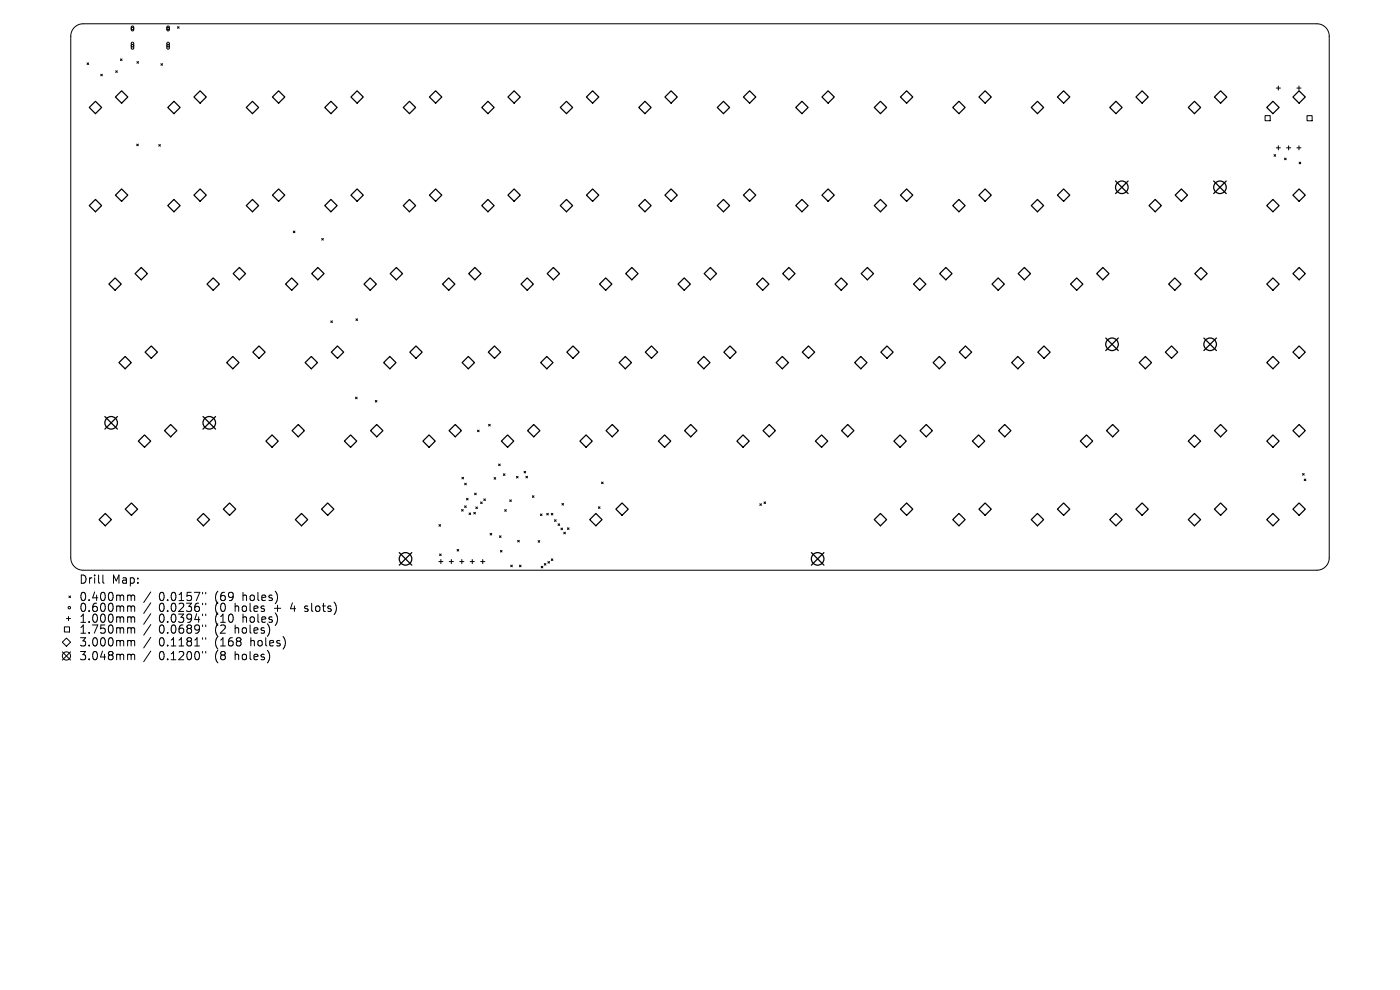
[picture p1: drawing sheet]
<svg xmlns="http://www.w3.org/2000/svg" width="297mm" height="210mm" viewBox="0 0 297 210" stroke-linecap="round" stroke-linejoin="round" font-family="sans-serif">
<defs><g id="words">
<g font-size="2.4">
<text x="16.7" y="124.1">Drill</text>
<text x="23.7" y="124.1">Map:</text>
<text x="16.7" y="127.7">0.400mm</text>
<text x="16.7" y="130">0.600mm</text>
<text x="33.7" y="127.7">0.0157&quot;</text>
<text x="33.7" y="130">0.0236&quot;</text>
<text x="45.7" y="127.7">(69</text>
<text x="45.7" y="130">(0</text>
<text x="50.1" y="130">holes</text>
<text x="51.7" y="127.7">holes)</text>
<text x="58.6" y="130">+</text>
<text x="62.2" y="130">4</text>
<text x="65.4" y="130">slots)</text>
<text x="16.7" y="132.4">1.000mm</text>
<text x="16.7" y="134.7">1.750mm</text>
<text x="16.7" y="137.4">3.000mm</text>
<text x="33.7" y="132.4">0.0394&quot;</text>
<text x="33.7" y="134.7">0.0689&quot;</text>
<text x="33.7" y="137.4">0.1181&quot;</text>
<text x="45.7" y="132.4">(10</text>
<text x="45.7" y="134.7">(2</text>
<text x="45.7" y="137.4">(168</text>
<text x="50.1" y="134.7">holes)</text>
<text x="51.7" y="132.4">holes)</text>
<text x="53.4" y="137.4">holes)</text>
<text x="16.7" y="140.3">3.048mm</text>
<text x="33.7" y="140.3">0.1200&quot;</text>
<text x="45.7" y="140.3">(8</text>
<text x="50.1" y="140.3">holes)</text>
</g>
</g></defs>
<g fill="none" stroke="#000" stroke-width=".21">
<path d="M15.8 5.8l.8-.5 1-.3h261.8a2.62 2.62 0 0 1 2.6 2.7v110.6a2.62 2.62 0 0 1-2.6 2.7h-261.8a2.62 2.62 0 0 1-2.6-2.7v-110.6l.3-1.2zM18.5 13.3l.3 .4M18.8 13.3l-.3 .4M21.4 15.7l.3 .4M21.7 15.7l-.3 .4M24.5 15l.4 .4M24.9 15l-.4 .4M25.5 12.5l.4 .3M25.9 12.5l-.4 .3M27.9 5.6l.3-.1 .2 .2v.6l-.2 .3-.3-.2zM27.9 9h.3l.2 .2v1l-.2 .2-.3-.2zM29 13.1l.4 .3"/>
<path d="M29.4 13.1l-.4 .3M34.1 13.5l.4 .4M34.5 13.5l-.4 .4M35.5 5.6l.2-.1 .2 .2v.6l-.2 .3-.3-.2zM35.5 9h.3l.1 .2v1l-.2 .2-.3-.2zM37.7 5.7l.3 .3M38 5.7l-.3 .3M270.8 18.7h.8M271.2 18.2v.9M275.1 18.7h.9M275.6 18.2v.9M29 30.6l.3 .3"/>
<path d="M29.3 30.6l-.3 .3M33.7 30.7l.3 .3M34 30.7l-.3 .3M268.4 24.5h1.1v1.1h-1.1zM270.3 32.8l.3 .3M270.6 32.8l-.3 .3M270.8 31.4h.8M271.2 30.9v.9M272.5 33.5l.4 .4M272.9 33.5l-.4 .4M272.9 31.4h.9M273.4 30.9v.9"/>
<path d="M275.1 31.4h.9M275.6 30.9v.9M275.6 34.4l.3 .3M275.9 34.4l-.3 .3M277.3 24.5h1.1v1.1h-1.1zM62.2 49l.4 .4M62.6 49l-.4 .4M68.3 50.6l.3 .3M68.6 50.6l-.3 .3M70.2 68.1l.3 .3M70.5 68.1l-.3 .3M75.5 67.6l.4 .4"/>
<path d="M75.9 67.6l-.4 .4M75.4 84.2l.4 .4M75.8 84.2l-.4 .4M79.6 84.9l.4 .4M80 84.9l-.4 .4M101.3 91.2l.3 .4M101.6 91.2l-.3 .4M103.7 90l.3 .4M104 90l-.3 .4M105.8 98.4l.3 .4M106.1 98.4l-.3 .4M111.2 100l.3 .3"/>
<path d="M111.5 100l-.3 .3M93.1 119.1h.9M93.1 111.3l.4 .3M93.3 117.5l.3 .4M93.5 111.3l-.4 .3M93.5 118.7v.9M93.6 117.5l-.3 .4M95.3 119.1h.9M95.7 118.7v.9M97 116.5l.3 .4M97.3 116.5l-.3 .4M97.5 119.1h.9"/>
<path d="M97.9 108.1l.4 .3M98 118.7v.9M98 101.2l.3 .4M98.3 108.1l-.4 .3M98.3 101.2l-.3 .4M98.6 107.3l.3 .4M98.6 102.5l.3 .3M98.9 107.3l-.3 .4M98.9 102.5l-.3 .3M99 105.7l.3 .4M99.3 105.7l-.3 .4M99.5 108.8l.4 .4"/>
<path d="M99.8 119.1h.8M99.9 108.8l-.4 .4M100.2 118.7v.9M100.5 108.7l.4 .3M100.7 104.6l.3 .4M100.9 108.7l-.4 .3M100.9 107.5l.4 .4M101 104.6l-.3 .4M101.3 107.5l-.4 .4M102 106.5l.3 .3M102 119.1h.8M102.3 106.5l-.3 .3"/>
<path d="M102.4 118.7v.9M102.6 105.8l.4 .4M103 105.8l-.4 .4M104 113.1l.3 .4M104.3 113.1l-.3 .4M104.8 101.3l.4 .4M105.2 101.3l-.4 .4M106 113.7l.3 .3M106.2 116.8l.3 .3M106.3 113.7l-.3 .3M106.5 116.8l-.3 .3M106.8 100.5l.3 .4"/>
<path d="M107.1 108.1l.3 .4M107.1 100.5l-.3 .4M107.4 108.1l-.3 .4M108.1 106l.4 .4M108.3 119.9l.4 .3M108.5 106l-.4 .4M108.7 119.9l-.4 .3M109.6 101l.3 .4M109.8 114.6l.4 .4M109.9 101l-.3 .4M110.2 114.6l-.4 .4M110.2 119.9l.3 .3"/>
<path d="M110.5 119.9l-.3 .3M111.6 101l.3 .4M111.9 101l-.3 .4M112.9 105.2l.4 .3M113.3 105.2l-.4 .3M114.2 114.7l.3 .3M114.5 114.7l-.3 .3M114.6 109l.4 .4M115 109l-.4 .4M115.5 119.5l.3 .4M115.8 119.5l-.3 .4M116 108.9l.3 .3"/>
<path d="M116.2 119.1l.4 .4M116.3 108.9l-.3 .3M116.6 119.1l-.4 .4M116.9 108.9l.4 .3M116.9 118.6l.4 .3M117.3 108.9l-.4 .3M117.3 118.6l-.4 .3M117.6 110.3l.4 .3M118 110.3l-.4 .3M118.4 111.1l.3 .4M118.7 111.1l-.3 .4M119 112l.3 .4"/>
<path d="M119.2 106.8l.4 .3M119.3 112l-.3 .4M119.6 106.8l-.4 .3M119.6 112.9l.4 .4M120 112.9l-.4 .4M120.4 112l.3 .3M120.7 112l-.3 .3M126.9 107.5l.4 .3M127.3 107.5l-.4 .3M127.6 102.3l.4 .3M128 102.3l-.4 .3M161.2 106.9l.3 .3"/>
<path d="M161.5 106.9l-.3 .3M162.1 106.5l.3 .3M162.4 106.5l-.3 .3M276.3 100.5l.4 .3M276.7 100.5l-.4 .3M276.7 101.6l.3 .4M277 101.6l-.3 .4M13.2 138.3l1.8 1.7M13.7 133h1v1.1h-1zM14.1 135.4l.9 .8-.9 .9-.9-.9zM14.1 131.2h.9M14.5 130.8v.9"/>
<path d="M14.6 126.4l.4 .4M15 126.4l-.4 .4M15 138.3l-1.8 1.7M21.8 122v1.5l.3 .2M27.3 126.2l.4 .1 .1 .2M27.3 128.5l.4 .1 .1 .2M27.3 130.8l.4 .1 .1 .2M27.3 133.2h.4l.1 .2M27.3 135.9h.4l.1 .2M27.3 138.8l.4 .1 .1 .1M27.8 126.5v.9M27.8 128.8v.9"/>
<path d="M27.8 131.1v.9M27.8 133.4v.9M27.8 136.1v.9M27.8 139v1M27.8 126.5l.3-.3 .4 .1 .1 1.1M27.8 128.8l.3-.3 .4 .1 .1 1.1M27.8 131.1l.3-.3 .4 .1 .1 1.1M27.8 133.4l.3-.2h.4l.1 1.1M27.8 136.1l.3-.2h.4l.1 1.1M27.8 139l.3-.2 .4 .1 .1 1.1M32 125.6l-1.5 2.2M32 127.9l-1.5 2.2"/>
<path d="M32 130.2l-1.5 2.2M32 132.5l-1.5 2.2M32 135.2l-1.5 2.2M32 138.1l-1.5 2.3M43 125.7v.3M43 128v.3M43 130.3v.3M43 132.6v.3M43 135.3v.3M43 138.2v.3M43.6 125.7v.3M43.6 128v.3"/>
<path d="M43.6 130.3v.3M43.6 132.6v.3M43.6 135.3v.3M43.6 138.2v.3M64.6 129.6l.2 .1M64.7 128.6v.4M114.8 120.1l.4 .4M115.2 120.1l-.4 .4"/>
<circle cx="28.1" cy="6" r=".26"/>
<circle cx="28.1" cy="9.7" r=".26"/>
<circle cx="35.7" cy="6" r=".26"/>
<circle cx="35.7" cy="9.7" r=".26"/>
<circle cx="14.1" cy="139.2" r=".87"/>
<circle cx="14.7" cy="128.9" r=".26"/>
</g>
<g fill="none" stroke="#000" stroke-width=".26">
<path d="M25.8 19.3l1.3 1.3-1.3 1.3-1.3-1.3zM42.5 19.3l1.3 1.3-1.3 1.3-1.4-1.3zM59.1 19.3l1.3 1.3-1.3 1.3-1.3-1.3zM75.8 19.3l1.3 1.3-1.3 1.3-1.4-1.3zM92.4 19.3l1.3 1.3-1.3 1.3-1.3-1.3zM109.1 19.3l1.3 1.3-1.3 1.3-1.3-1.3zM125.7 19.3l1.3 1.3-1.3 1.3-1.3-1.3zM142.4 19.3l1.3 1.3-1.3 1.3-1.3-1.3zM159 19.3l1.3 1.3-1.3 1.3-1.3-1.3zM192.3 19.3l1.3 1.3-1.3 1.3-1.3-1.3zM209 19.3l1.3 1.3-1.3 1.3-1.3-1.3zM225.6 19.3l1.4 1.3-1.4 1.3-1.3-1.3z"/>
<path d="M242.3 19.3l1.3 1.3-1.3 1.3-1.3-1.3zM258.9 19.3l1.4 1.3-1.4 1.3-1.3-1.3zM275.6 19.3l1.3 1.3-1.3 1.3-1.3-1.3zM18.9 22.8l1.3-1.3 1.4 1.3-1.4 1.3zM36.9 21.5l1.3 1.3-1.3 1.3-1.3-1.3zM52.2 22.8l1.4-1.3 1.3 1.3-1.3 1.3zM68.9 22.8l1.3-1.3 1.3 1.3-1.3 1.3zM85.6 22.8l1.3-1.3 1.3 1.3-1.3 1.3zM102.2 22.8l1.3-1.3 1.3 1.3-1.3 1.3zM120.2 21.5l1.3 1.3-1.3 1.3-1.3-1.3zM136.8 21.5l1.3 1.3-1.3 1.3-1.3-1.3zM153.5 21.5l1.3 1.3-1.3 1.3-1.3-1.3z"/>
<path d="M168.8 22.8l1.3-1.3 1.3 1.3-1.3 1.3zM174.4 20.6l1.3-1.3 1.3 1.3-1.3 1.3zM185.5 22.8l1.3-1.3 1.3 1.3-1.3 1.3zM202.1 22.8l1.3-1.3 1.3 1.3-1.3 1.3zM218.8 22.8l1.3-1.3 1.3 1.3-1.3 1.3zM235.4 22.8l1.3-1.3 1.4 1.3-1.4 1.3zM252.1 22.8l1.3-1.3 1.3 1.3-1.3 1.3zM270 21.5l1.4 1.3-1.4 1.3-1.3-1.3zM18.9 43.6l1.3-1.3 1.4 1.3-1.4 1.3zM24.5 41.4l1.3-1.3 1.3 1.3-1.3 1.3zM28.7 58l1.3-1.3 1.3 1.3-1.3 1.4zM35.6 43.6l1.3-1.3 1.3 1.3-1.3 1.3z"/>
<path d="M41.1 41.4l1.4-1.3 1.3 1.3-1.3 1.3zM45.2 59l1.3 1.3-1.3 1.3-1.3-1.3zM49.5 58l1.3-1.3 1.3 1.3-1.3 1.4zM52.2 43.6l1.4-1.3 1.3 1.3-1.3 1.3zM57.8 41.4l1.3-1.3 1.3 1.3-1.3 1.3zM66.1 58l1.3-1.3 1.3 1.3-1.3 1.4zM68.9 43.6l1.3-1.3 1.3 1.3-1.3 1.3zM75.8 40.1l1.3 1.3-1.3 1.3-1.4-1.3zM82.8 58l1.3-1.3 1.3 1.3-1.3 1.4zM85.6 43.6l1.3-1.3 1.3 1.3-1.3 1.3zM92.4 40.1l1.3 1.3-1.3 1.3-1.3-1.3zM99.4 58l1.3-1.3 1.4 1.3-1.4 1.4z"/>
<path d="M102.2 43.6l1.3-1.3 1.3 1.3-1.3 1.3zM107.8 41.4l1.3-1.3 1.3 1.3-1.3 1.3zM111.8 59l1.4 1.3-1.4 1.3-1.3-1.3zM116.1 58l1.3-1.3 1.3 1.3-1.3 1.4zM118.9 43.6l1.3-1.3 1.3 1.3-1.3 1.3zM125.7 40.1l1.3 1.3-1.3 1.3-1.3-1.3zM128.5 59l1.3 1.3-1.3 1.3-1.3-1.3zM132.7 58l1.3-1.3 1.4 1.3-1.4 1.4zM135.5 43.6l1.3-1.3 1.3 1.3-1.3 1.3zM141.1 41.4l1.3-1.3 1.3 1.3-1.3 1.3zM149.4 58l1.3-1.3 1.3 1.3-1.3 1.4zM152.2 43.6l1.3-1.3 1.3 1.3-1.3 1.3z"/>
<path d="M157.7 41.4l1.3-1.3 1.3 1.3-1.3 1.3zM161.8 59l1.3 1.3-1.3 1.3-1.3-1.3zM166 58l1.4-1.3 1.3 1.3-1.3 1.4zM168.8 43.6l1.3-1.3 1.3 1.3-1.3 1.3zM174.4 41.4l1.3-1.3 1.3 1.3-1.3 1.3zM182.7 58l1.3-1.3 1.3 1.3-1.3 1.4zM185.5 43.6l1.3-1.3 1.3 1.3-1.3 1.3zM191 41.4l1.3-1.3 1.3 1.3-1.3 1.3zM199.3 58l1.4-1.3 1.3 1.3-1.3 1.4zM202.1 43.6l1.3-1.3 1.3 1.3-1.3 1.3zM209 40.1l1.3 1.3-1.3 1.3-1.3-1.3zM216 58l1.3-1.3 1.3 1.3-1.3 1.4z"/>
<path d="M218.8 43.6l1.3-1.3 1.3 1.3-1.3 1.3zM225.6 40.1l1.4 1.3-1.4 1.3-1.3-1.3zM232.7 58l1.3-1.3 1.3 1.3-1.3 1.4zM245.1 42.3l1.3 1.3-1.3 1.3-1.3-1.3zM249.3 41.4l1.3-1.3 1.3 1.3-1.3 1.3zM253.5 58l1.3-1.3 1.3 1.3-1.3 1.4zM270 42.3l1.4 1.3-1.4 1.3-1.3-1.3zM270 59l1.4 1.3-1.4 1.3-1.3-1.3zM275.6 40.1l1.3 1.3-1.3 1.3-1.3-1.3zM275.6 56.7l1.3 1.3-1.3 1.4-1.3-1.4zM23.1 60.3l1.3-1.3 1.3 1.3-1.3 1.3zM25.2 76.9l1.3-1.3 1.4 1.3-1.4 1.3z"/>
<path d="M30.8 74.7l1.3-1.3 1.3 1.3-1.3 1.3zM48.1 76.9l1.3-1.3 1.3 1.3-1.3 1.3zM53.6 74.7l1.3-1.3 1.4 1.3-1.4 1.3zM60.6 60.3l1.3-1.3 1.3 1.3-1.3 1.3zM64.7 76.9l1.3-1.3 1.4 1.3-1.4 1.3zM71.6 73.4l1.3 1.3-1.3 1.3-1.3-1.3zM77.2 60.3l1.3-1.3 1.3 1.3-1.3 1.3zM81.4 76.9l1.3-1.3 1.3 1.3-1.3 1.3zM86.9 74.7l1.4-1.3 1.3 1.3-1.3 1.3zM93.9 60.3l1.3-1.3 1.3 1.3-1.3 1.3zM98 76.9l1.4-1.3 1.3 1.3-1.3 1.3zM104.9 73.4l1.3 1.3-1.3 1.3-1.3-1.3z"/>
<path d="M114.7 76.9l1.3-1.3 1.3 1.3-1.3 1.3zM120.2 74.7l1.4-1.3 1.3 1.3-1.3 1.3zM131.3 76.9l1.4-1.3 1.3 1.3-1.3 1.3zM136.9 74.7l1.3-1.3 1.3 1.3-1.3 1.3zM143.8 60.3l1.3-1.3 1.4 1.3-1.4 1.3zM148 76.9l1.3-1.3 1.3 1.3-1.3 1.3zM153.6 74.7l1.3-1.3 1.3 1.3-1.3 1.3zM164.7 76.9l1.3-1.3 1.3 1.3-1.3 1.3zM170.2 74.7l1.3-1.3 1.3 1.3-1.3 1.3zM177.1 60.3l1.4-1.3 1.3 1.3-1.3 1.3zM181.3 76.9l1.3-1.3 1.3 1.3-1.3 1.3zM188.2 73.4l1.3 1.3-1.3 1.3-1.3-1.3z"/>
<path d="M193.8 60.3l1.3-1.3 1.3 1.3-1.3 1.3zM198 76.9l1.3-1.3 1.3 1.3-1.3 1.3zM204.8 73.4l1.3 1.3-1.3 1.3-1.3-1.3zM210.5 60.3l1.3-1.3 1.3 1.3-1.3 1.3zM214.6 76.9l1.3-1.3 1.3 1.3-1.3 1.3zM220.2 74.7l1.3-1.3 1.3 1.3-1.3 1.3zM227.1 60.3l1.3-1.3 1.3 1.3-1.3 1.3zM241.7 76.9l1.3-1.3 1.3 1.3-1.3 1.3zM247.9 60.3l1.3-1.3 1.3 1.3-1.3 1.3zM248.5 73.4l1.3 1.3-1.3 1.3-1.3-1.3zM270 75.6l1.4 1.3-1.4 1.3-1.3-1.3zM275.6 73.4l1.3 1.3-1.3 1.3-1.3-1.3z"/>
<path d="M29.3 93.6l1.4-1.3 1.3 1.3-1.3 1.3zM34.9 91.4l1.3-1.4 1.3 1.4-1.3 1.3zM56.4 93.6l1.3-1.3 1.3 1.3-1.3 1.3zM62 91.4l1.3-1.4 1.3 1.4-1.3 1.3zM73.1 93.6l1.3-1.3 1.3 1.3-1.3 1.3zM78.6 91.4l1.3-1.4 1.3 1.4-1.3 1.3zM89.7 93.6l1.3-1.3 1.3 1.3-1.3 1.3zM95.3 91.4l1.3-1.4 1.3 1.4-1.3 1.3zM106.4 93.6l1.3-1.3 1.3 1.3-1.3 1.3zM111.9 91.4l1.3-1.4 1.3 1.4-1.3 1.3zM124.3 92.3l1.3 1.3-1.3 1.3-1.3-1.3zM128.6 91.4l1.3-1.4 1.3 1.4-1.3 1.3z"/>
<path d="M141 92.3l1.3 1.3-1.3 1.3-1.3-1.3zM145.2 91.4l1.3-1.4 1.3 1.4-1.3 1.3zM157.6 92.3l1.3 1.3-1.3 1.3-1.3-1.3zM161.9 91.4l1.3-1.4 1.3 1.4-1.3 1.3zM173 93.6l1.3-1.3 1.3 1.3-1.3 1.3zM178.5 91.4l1.3-1.4 1.4 1.4-1.4 1.3zM189.6 93.6l1.3-1.3 1.4 1.3-1.4 1.3zM195.2 91.4l1.3-1.4 1.3 1.4-1.3 1.3zM206.3 93.6l1.3-1.3 1.3 1.3-1.3 1.3zM211.8 91.4l1.3-1.4 1.4 1.4-1.4 1.3zM229.2 93.6l1.3-1.3 1.3 1.3-1.3 1.3zM234.7 91.4l1.3-1.4 1.4 1.4-1.4 1.3z"/>
<path d="M253.4 92.3l1.3 1.3-1.3 1.3-1.3-1.3zM258.9 90l1.4 1.4-1.4 1.3-1.3-1.3zM270 92.3l1.4 1.3-1.4 1.3-1.3-1.3zM275.6 90l1.3 1.4-1.3 1.3-1.3-1.3zM22.3 108.9l1.3 1.3-1.3 1.3-1.3-1.3zM27.9 106.7l1.3 1.3-1.3 1.3-1.3-1.3zM41.8 110.2l1.3-1.3 1.4 1.3-1.4 1.3zM48.7 106.7l1.3 1.3-1.3 1.3-1.3-1.3zM64 108.9l1.3 1.3-1.3 1.3-1.3-1.3zM69.5 106.7l1.3 1.3-1.3 1.3-1.3-1.3zM125.1 110.2l1.3-1.3 1.3 1.3-1.3 1.3zM132 106.7l1.3 1.3-1.3 1.3-1.3-1.3z"/>
<path d="M185.5 110.2l1.3-1.3 1.3 1.3-1.3 1.3zM192.3 106.7l1.3 1.3-1.3 1.3-1.3-1.3zM203.4 108.9l1.3 1.3-1.3 1.3-1.3-1.3zM209 106.7l1.3 1.3-1.3 1.3-1.3-1.3zM220.1 108.9l1.3 1.3-1.3 1.3-1.3-1.3zM225.6 106.7l1.4 1.3-1.4 1.3-1.3-1.3zM236.7 108.9l1.4 1.3-1.4 1.3-1.3-1.3zM242.3 106.7l1.3 1.3-1.3 1.3-1.3-1.3zM253.4 108.9l1.3 1.3-1.3 1.3-1.3-1.3zM258.9 106.7l1.4 1.3-1.4 1.3-1.3-1.3zM270 108.9l1.4 1.3-1.4 1.3-1.3-1.3zM275.6 106.7l1.3 1.3-1.3 1.3-1.3-1.3z"/>
</g>
<g fill="none" stroke="#000" stroke-width=".27">
<path d="M236.7 38.4l2.6 2.7M239.3 38.4l-2.6 2.7M257.5 38.4l2.6 2.7M260.1 38.4l-2.6 2.7M234.6 71.7l2.6 2.7M237.2 71.7l-2.6 2.7M255.4 71.7l2.7 2.7M258.1 71.7l-2.7 2.7M22.2 88.4l2.7 2.6M24.9 88.4l-2.7 2.6M43.1 88.4l2.6 2.6M45.7 88.4l-2.6 2.6"/>
<path d="M84.7 117.2l2.7 2.7M87.4 117.2l-2.7 2.7M172.1 117.2l2.7 2.7M174.8 117.2l-2.7 2.7"/>
<circle cx="238" cy="39.7" r="1.33"/>
<circle cx="258.8" cy="39.7" r="1.33"/>
<circle cx="235.9" cy="73" r="1.33"/>
<circle cx="256.7" cy="73" r="1.33"/>
<circle cx="23.6" cy="89.7" r="1.33"/>
<circle cx="44.4" cy="89.7" r="1.33"/>
<circle cx="86" cy="118.6" r="1.33"/>
<circle cx="173.5" cy="118.6" r="1.33"/>
</g>
<use href="#words"/>
</svg>
